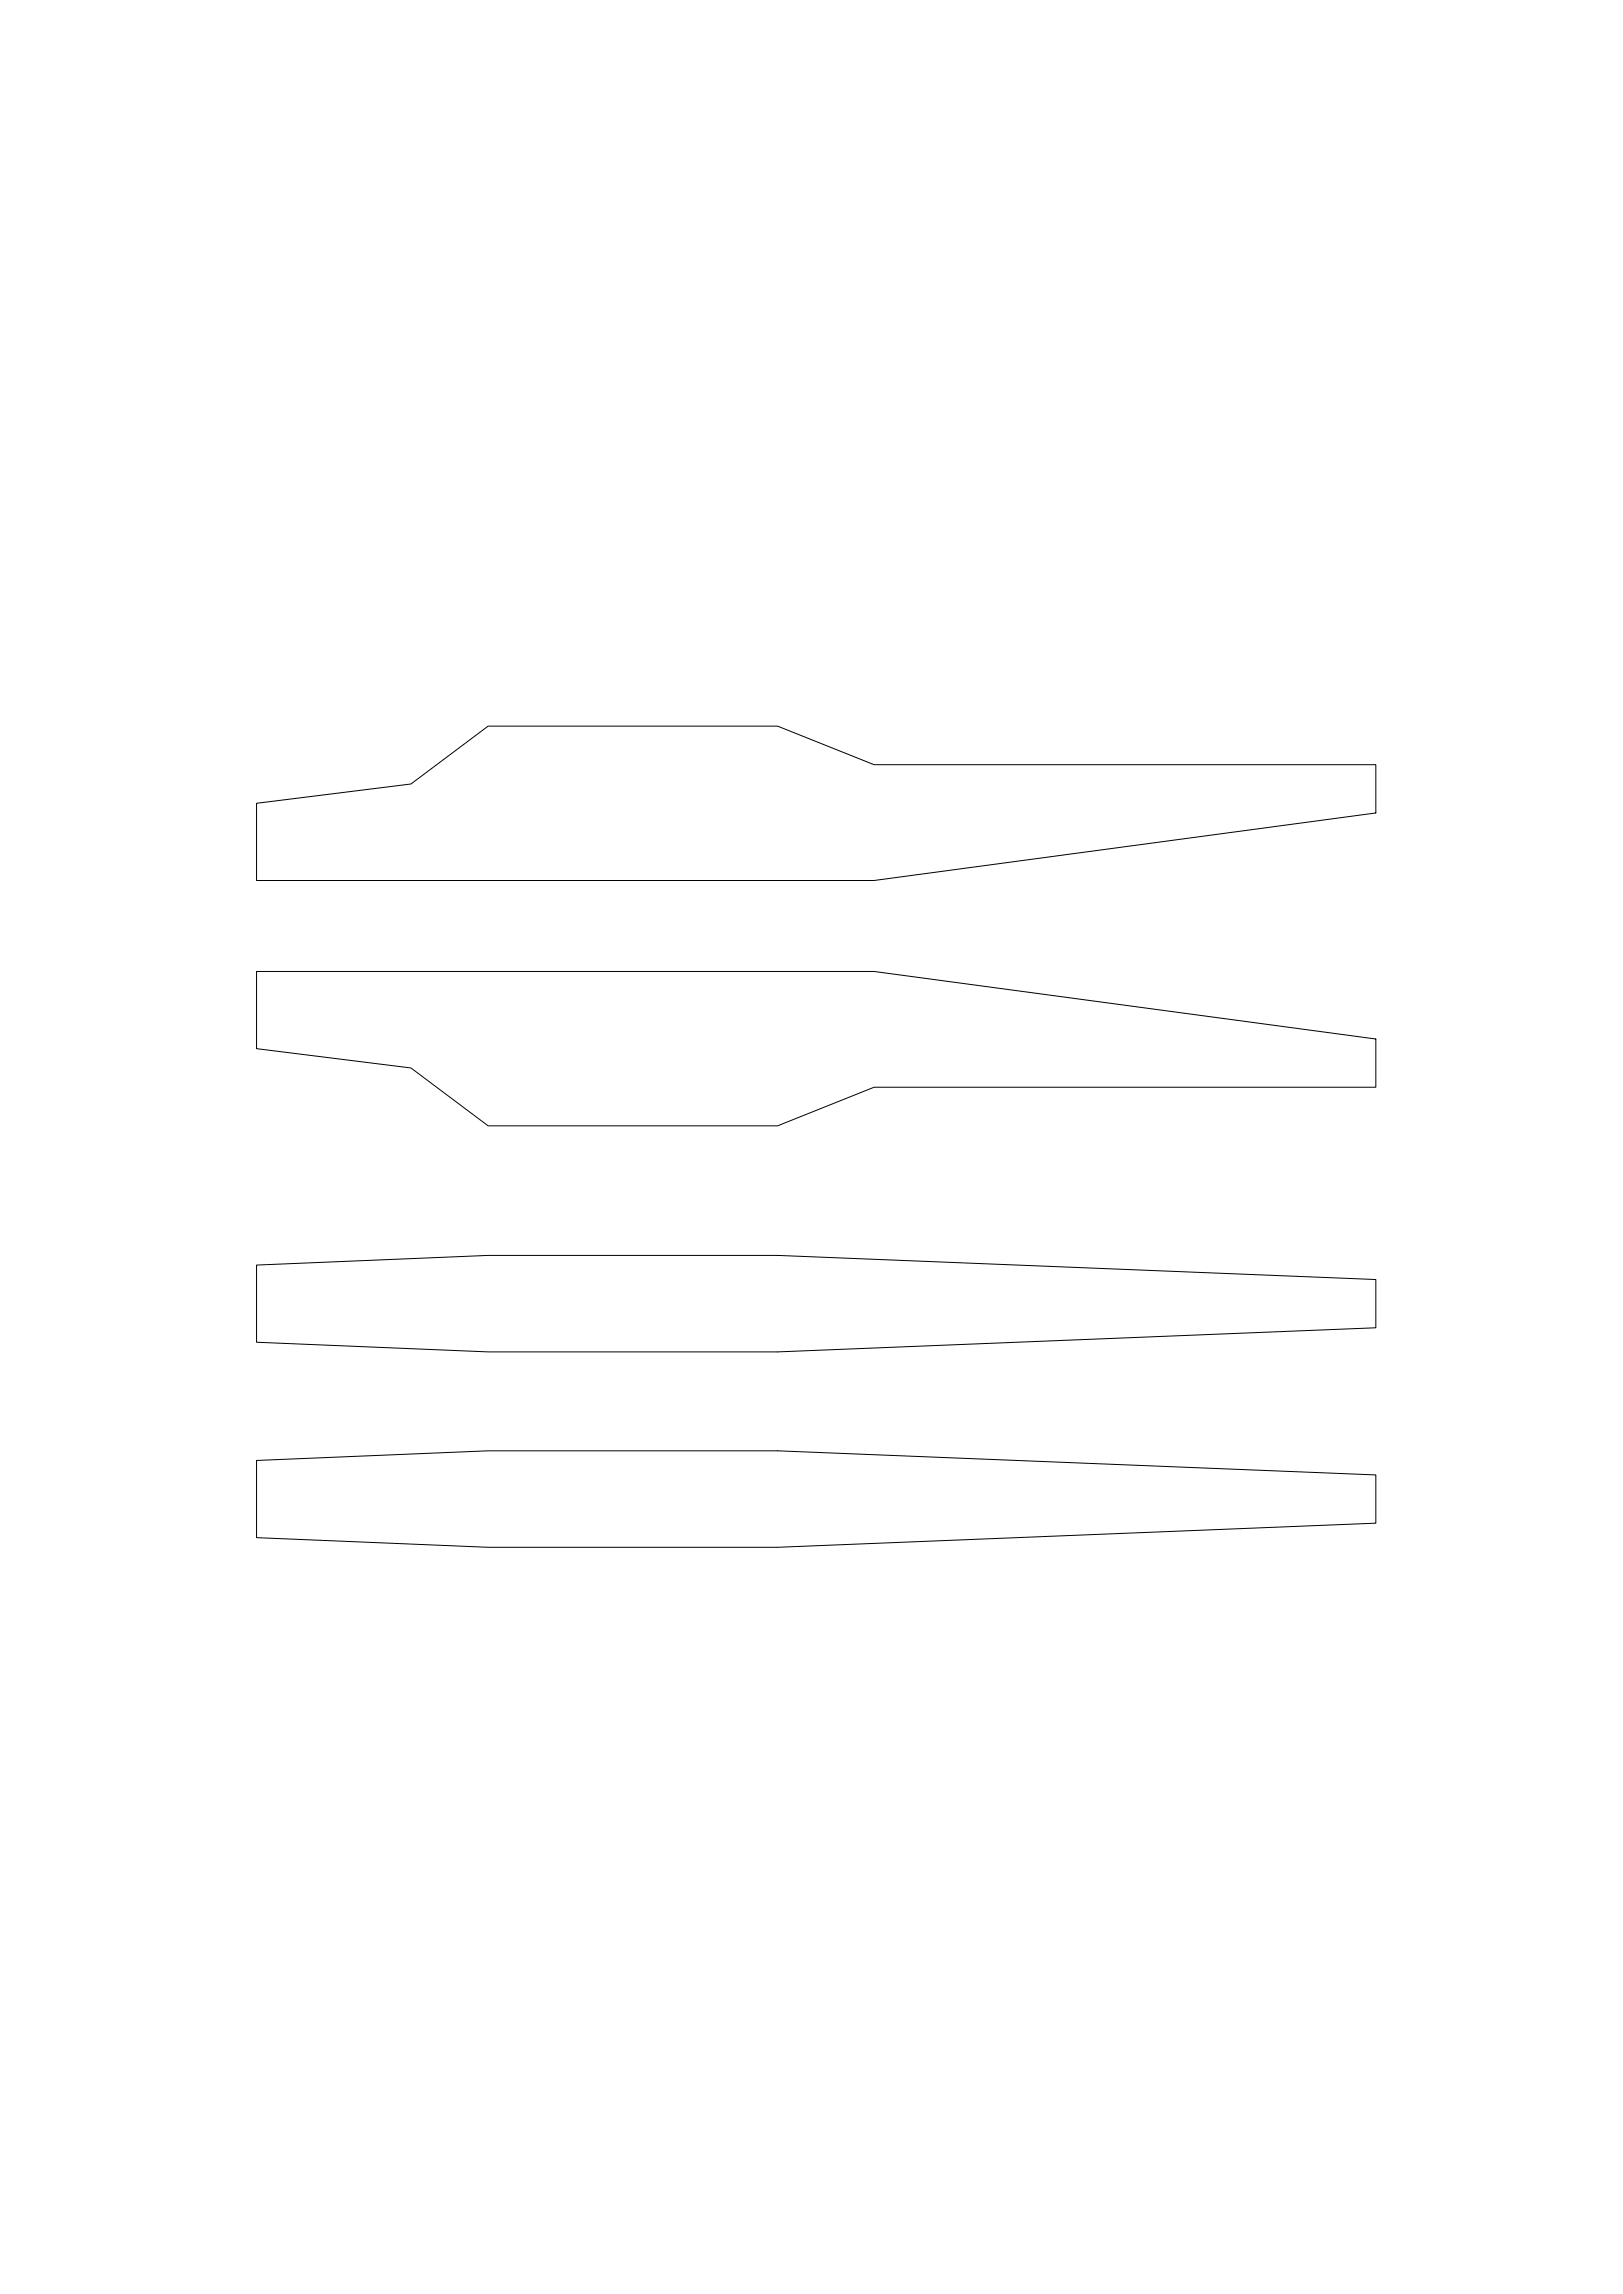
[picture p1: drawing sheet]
<svg xmlns="http://www.w3.org/2000/svg" width="841mm" height="1189mm" viewBox="0 0 841 1189" stroke-linecap="round" stroke-linejoin="round" font-family="sans-serif">
<!-- layer: 0 -->
<path d="M133 416l80-10 40-30h150l50 20h260v25l-260 35h-320zM133 503h320l260 35v25h-260l-50 20h-150l-40-30-80-10zM133 656l120-5h150l310 12v25l-310 13h-150l-120-5zM133 757l120-5h150l310 12v25l-310 13h-150l-120-5z" fill="none" stroke="#000" stroke-width=".52"/>
</svg>
